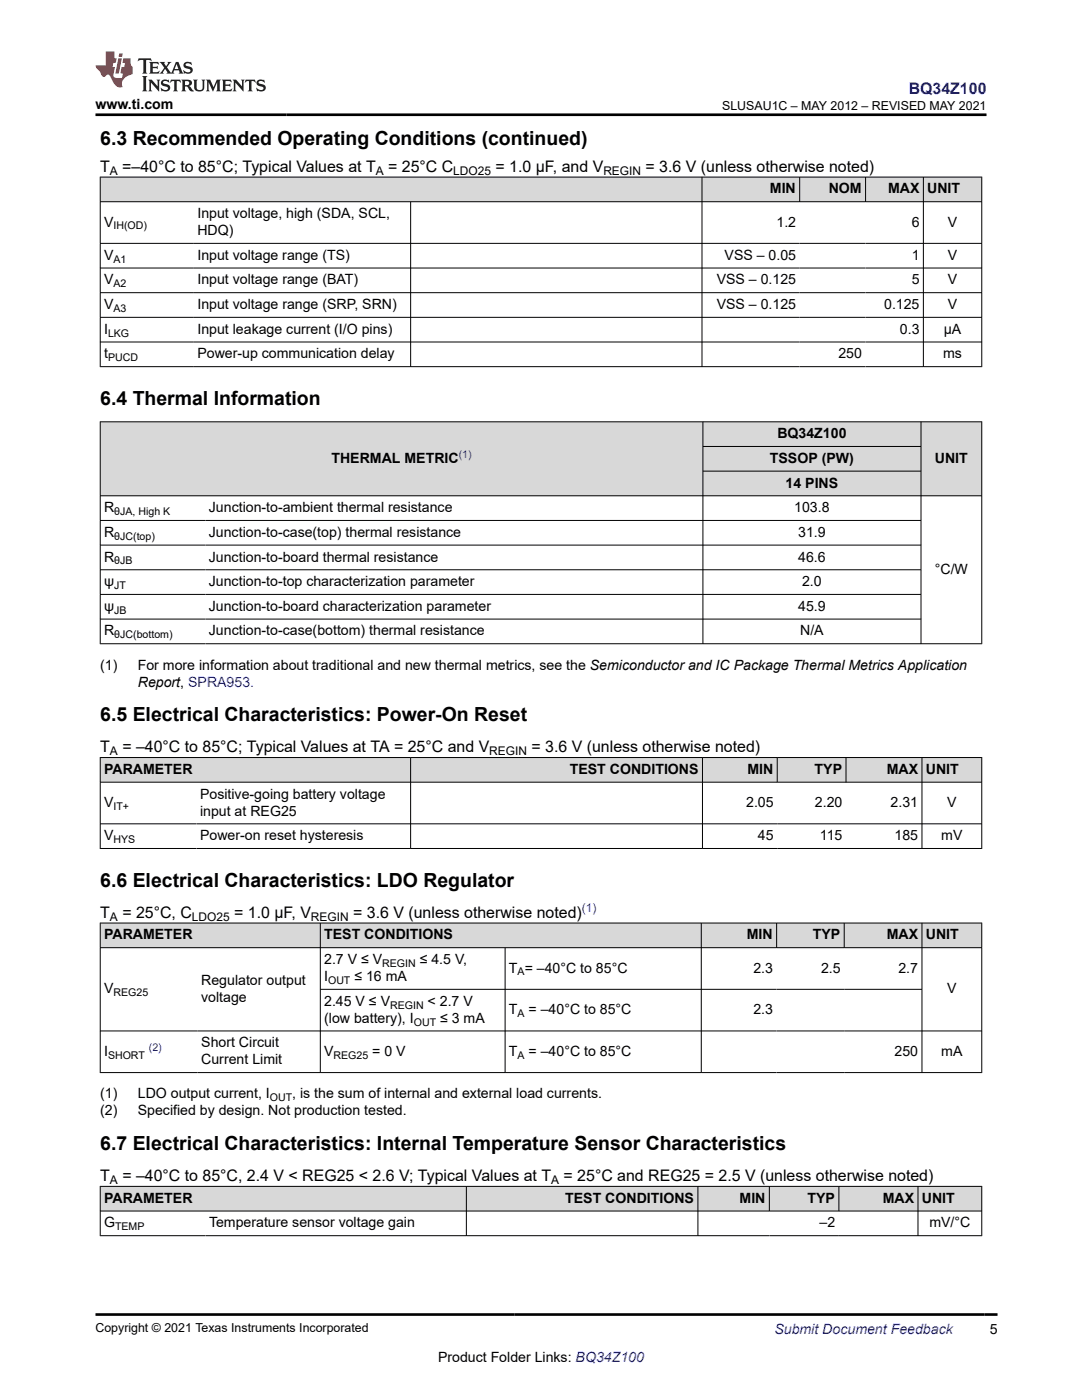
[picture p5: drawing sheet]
<svg xmlns="http://www.w3.org/2000/svg" width="216mm" height="279mm" viewBox="0 0 216 279" stroke-linecap="round" stroke-linejoin="round" font-family="sans-serif">
<defs><g id="words">
<g font-size="3.9">
<text x="20" y="28.8">6.3 Recommended Operating Conditions (continued)</text>
<text x="20" y="80.9">6.4 Thermal Information</text>
<text x="20" y="144">6.5 Electrical Characteristics: Power-On Reset</text>
<text x="20" y="177">6.6 Electrical Characteristics: LDO Regulator</text>
<text x="20" y="229.6">6.7 Electrical Characteristics: Internal Temperature Sensor Characteristics</text>
</g>
<text font-size="3.2" fill="#00f" x="181.3" y="18.7">BQ34Z100</text>
<g font-size="3.2">
<text x="20" y="34.3">T</text>
<text x="24.4" y="34.3">=–40°C to 85°C; Typical Values at T</text>
<text x="77.5" y="34.3">= 25°C C</text>
<text x="98.9" y="34.3">= 1.0 µF, and V</text>
<text x="128.8" y="34.3">= 3.6 V (unless otherwise noted)</text>
<text x="20" y="150.1">T</text>
<text x="24.4" y="150.1">= –40°C to 85°C; Typical Values at TA = 25°C and V</text>
<text x="106.1" y="150.1">= 3.6 V (unless otherwise noted)</text>
<text x="20" y="183.2">T</text>
<text x="24.4" y="183.2">= 25°C, C</text>
<text x="46.7" y="183.2">= 1.0 µF, V</text>
<text x="70.5" y="183.2">= 3.6 V (unless otherwise noted)</text>
<text x="20" y="235.7">T</text>
<text x="24.4" y="235.7">= –40°C to 85°C, 2.4 V &lt; REG25 &lt; 2.6 V; Typical Values at T</text>
<text x="112.5" y="235.7">= 25°C and REG25 = 2.5 V (unless otherwise noted)</text>
</g>
<g font-size="2.8">
<text x="19.1" y="21.8">www.ti.com</text>
<text x="153.6" y="38.6">MIN</text>
<text x="165.4" y="38.6">NOM</text>
<text x="177.2" y="38.6">MAX</text>
<text x="185" y="38.6">UNIT</text>
<text x="20.8" y="45.2">V</text>
<text x="39.4" y="43.5">Input voltage, high (SDA, SCL,</text>
<text x="39.4" y="46.9">HDQ)</text>
<text x="154.9" y="45.2">1.2</text>
<text x="181.9" y="45.2">6</text>
<text x="189.1" y="45.2">V</text>
<text x="20.8" y="51.8">V</text>
<text x="39.4" y="51.8">Input voltage range (TS)</text>
<text x="144.6" y="51.8">VSS – 0.05</text>
<text x="181.9" y="51.8">1</text>
<text x="189.1" y="51.8">V</text>
<text x="20.8" y="56.8">V</text>
<text x="39.4" y="56.8">Input voltage range (BAT)</text>
<text x="143" y="56.8">VSS – 0.125</text>
<text x="181.9" y="56.8">5</text>
<text x="189.1" y="56.8">V</text>
<text x="20.8" y="61.7">V</text>
<text x="39.4" y="61.7">Input voltage range (SRP, SRN)</text>
<text x="143" y="61.7">VSS – 0.125</text>
<text x="176.4" y="61.7">0.125</text>
<text x="189.1" y="61.7">V</text>
<text x="20.8" y="66.6">I</text>
<text x="20.8" y="71.5">t</text>
<text x="39.4" y="66.6">Input leakage current (I/O pins)</text>
<text x="39.4" y="71.5">Power-up communication delay</text>
<text x="167.3" y="71.5">250</text>
<text x="179.6" y="66.6">0.3</text>
<text x="188.2" y="71.5">ms</text>
<text x="188.3" y="66.6">μA</text>
<text x="155.1" y="87.5">BQ34Z100</text>
<text x="66.1" y="92.4">THERMAL METRIC</text>
<text x="153.6" y="92.4">TSSOP (PW)</text>
<text x="186.5" y="92.4">UNIT</text>
<text x="156.8" y="97.3">14 PINS</text>
<text x="20.8" y="102.2">R</text>
<text x="20.8" y="107.1">R</text>
<text x="41.7" y="107.1">Junction-to-case(top) thermal resistance</text>
<text x="41.7" y="102.2">Junction-to-ambient thermal resistance</text>
<text x="158.5" y="102.2">103.8</text>
<text x="159.3" y="107.1">31.9</text>
<text x="20.8" y="112.1">R</text>
<text x="41.7" y="112.1">Junction-to-board thermal resistance</text>
<text x="159.3" y="112.1">46.6</text>
<text x="20.8" y="117">ψ</text>
<text x="41.7" y="117">Junction-to-top characterization parameter</text>
<text x="160.1" y="117">2.0</text>
<text x="186.5" y="114.5">°C/W</text>
<text x="20.8" y="121.9">ψ</text>
<text x="41.7" y="121.9">Junction-to-board characterization parameter</text>
<text x="159.3" y="121.9">45.9</text>
<text x="20.8" y="126.8">R</text>
<text x="41.7" y="126.8">Junction-to-case(bottom) thermal resistance</text>
<text x="159.7" y="126.8">N/A</text>
<text x="20" y="133.6">(1)</text>
<text x="27.5" y="137">Report, SPRA953.</text>
<text x="27.5" y="133.6">For more information about traditional and new thermal metrics, see the Semiconductor and IC Package Thermal Metrics Application</text>
<text x="20.8" y="154.5">PARAMETER</text>
<text x="113.7" y="154.5">TEST CONDITIONS</text>
<text x="149.1" y="154.5">MIN</text>
<text x="162.6" y="154.5">TYP</text>
<text x="176.9" y="154.5">MAX</text>
<text x="184.7" y="154.5">UNIT</text>
<text x="20.8" y="161.1">V</text>
<text x="39.9" y="159.4">Positive-going battery voltage</text>
<text x="148.9" y="161.1">2.05</text>
<text x="162.6" y="161.1">2.20</text>
<text x="177.7" y="161.1">2.31</text>
<text x="189" y="161.1">V</text>
<text x="20.8" y="167.7">V</text>
<text x="39.9" y="162.8">input at REG25</text>
<text x="39.9" y="167.7">Power-on reset hysteresis</text>
<text x="151.2" y="167.7">45</text>
<text x="163.6" y="167.7">115</text>
<text x="178.5" y="167.7">185</text>
<text x="187.8" y="167.7">mV</text>
<text x="20.8" y="187.5">PARAMETER</text>
<text x="64.7" y="187.5">TEST CONDITIONS</text>
<text x="149" y="187.5">MIN</text>
<text x="162.2" y="187.5">TYP</text>
<text x="176.9" y="187.5">MAX</text>
<text x="184.7" y="187.5">UNIT</text>
<text x="40.2" y="196.6">Regulator output</text>
<text x="64.7" y="195.8">I</text>
<text x="64.7" y="192.4">2.7 V ≤ V</text>
<text x="70.7" y="195.8">≤ 16 mA</text>
<text x="83.8" y="192.4">≤ 4.5 V,</text>
<text x="101.6" y="194.1">T = –40°C to 85°C</text>
<text x="150.3" y="194.1">2.3</text>
<text x="163.8" y="194.1">2.5</text>
<text x="179.3" y="194.1">2.7</text>
<text x="20.8" y="198.3">V</text>
<text x="40.2" y="199.9">voltage</text>
<text x="64.7" y="200.7">2.45 V ≤ V</text>
<text x="85.3" y="200.7">&lt; 2.7 V</text>
<text x="101.6" y="202.4">T</text>
<text x="105.5" y="202.4">= –40°C to 85°C</text>
<text x="150.3" y="202.4">2.3</text>
<text x="189" y="198.3">V</text>
<text x="40.2" y="209">Short Circuit</text>
<text x="64.7" y="204.1">(low battery), I</text>
<text x="87.8" y="204.1">≤ 3 mA</text>
<text x="20.8" y="210.7">I</text>
<text x="40.2" y="212.4">Current Limit</text>
<text x="64.7" y="210.7">V</text>
<text x="74.3" y="210.7">= 0 V</text>
<text x="101.6" y="210.7">T</text>
<text x="105.5" y="210.7">= –40°C to 85°C</text>
<text x="178.5" y="210.7">250</text>
<text x="187.8" y="210.7">mA</text>
<text x="20" y="219.2">(1)</text>
<text x="27.5" y="219.2">LDO output current, I</text>
<text x="58.3" y="219.2">, is the sum of internal and external load currents.</text>
<text x="20" y="222.6">(2)</text>
<text x="27.5" y="222.6">Specified by design. Not production tested.</text>
<text x="20.8" y="240">PARAMETER</text>
<text x="20.8" y="245">G</text>
<text x="41.7" y="245">Temperature sensor voltage gain</text>
<text x="112.8" y="240">TEST CONDITIONS</text>
<text x="147.6" y="240">MIN</text>
<text x="161.1" y="240">TYP</text>
<text x="163.5" y="245">–2</text>
<text x="176.1" y="240">MAX</text>
<text x="183.9" y="240">UNIT</text>
<text x="185.4" y="245">mV/°C</text>
<text x="197.5" y="266.1">5</text>
<text x="87.4" y="271.7">Product Folder Links: BQ34Z100</text>
</g>
<text font-size="2.8" fill="#00f" x="154.5" y="266.2">Submit Document Feedback</text>
<g font-size="2.5">
<text x="144.1" y="21.9">SLUSAU1C – MAY 2012 – REVISED MAY 2021</text>
<text x="19.1" y="265.9">Copyright © 2021 Texas Instruments Incorporated</text>
</g>
<g font-size="2.4">
<text x="21.9" y="34.9">A</text>
<text x="75" y="34.9">A</text>
<text x="90.5" y="34.9">LDO25</text>
<text x="120.4" y="34.9">REGIN</text>
<text x="21.9" y="150.8">A</text>
<text x="97.6" y="150.8">REGIN</text>
<text x="21.9" y="183.8">A</text>
<text x="38.3" y="183.8">LDO25</text>
<text x="62.1" y="183.8">REGIN</text>
<text x="21.9" y="236.3">A</text>
<text x="110" y="236.3">A</text>
</g>
<text font-size="2.4" fill="#00f" x="116.1" y="182.1">(1)</text>
<g font-size="2.1">
<text x="22.6" y="45.8">IH(OD)</text>
<text x="22.6" y="52.4">A1</text>
<text x="22.6" y="57.3">A2</text>
<text x="22.7" y="62.2">A3</text>
<text x="21.6" y="67.2">LKG</text>
<text x="21.6" y="72.1">PUCD</text>
<text x="22.8" y="102.8">θJA, High K</text>
<text x="22.8" y="107.7">θJC(top)</text>
<text x="22.8" y="112.6">θJB</text>
<text x="22.8" y="117.5">JT</text>
<text x="22.8" y="122.5">JB</text>
<text x="22.8" y="127.4">θJC(bottom)</text>
<text x="22.7" y="161.6">IT+</text>
<text x="22.6" y="168.3">HYS</text>
<text x="65.5" y="196.4">OUT</text>
<text x="76.3" y="193">REGIN</text>
<text x="103.3" y="194.7">A</text>
<text x="22.6" y="198.8">REG25</text>
<text x="77.8" y="201.3">REGIN</text>
<text x="103.3" y="203">A</text>
<text x="82.6" y="204.7">OUT</text>
<text x="21.6" y="211.3">SHORT</text>
<text x="66.6" y="211.3">REG25</text>
<text x="103.3" y="211.3">A</text>
<text x="53.9" y="219.8">OUT</text>
<text x="23" y="245.5">TEMP</text>
</g>
<g font-size="2.1" fill="#00f">
<text x="91.5" y="91.4">(1)</text>
<text x="29.7" y="209.8">(2)</text>
</g>
</g></defs>
<g fill="#d8d8d8">
<path d="M20 35.3h175.9v5h-175.9z" fill-rule="evenodd"/>
<path d="M20.1 35.4h119.9v4.8h-119.9z" fill-rule="evenodd"/>
<path d="M140.1 35.4h19.4v4.8h-19.4z" fill-rule="evenodd"/>
<path d="M159.6 35.4h13.1v4.8h-13.1z" fill-rule="evenodd"/>
<path d="M172.8 35.4h11.4v4.8h-11.4z" fill-rule="evenodd"/>
<path d="M184.3 35.4h11.5v4.8h-11.5z" fill-rule="evenodd"/>
</g>
<g fill="none" stroke="#000" stroke-width=".2">
<path d="M19.9 35.3h176.1M20 35.3v37.9M140.1 35.3v37.9M159.6 35.3v5M172.7 35.3v5M184.3 35.3v37.9M195.9 35.3v37.9M19.9 40.3h176.1M19.9 48.6h176.1M19.9 53.5h176.1M19.9 58.4h176.1M81.9 40.3v32.9"/>
<path d="M19.9 63.3h176.1M19.9 68.3h176.1M19.9 73.2h176.1"/>
</g>
<g fill="#d8d8d8">
<path d="M20 84.2h175.9v4.9h-175.9z" fill-rule="evenodd"/>
<path d="M20.1 84.2h120.1v14.7h-120.1z" fill-rule="evenodd"/>
<path d="M140.3 84.2h43.4v4.8h-43.4z" fill-rule="evenodd"/>
<path d="M183.8 84.2h12v14.7h-12z" fill-rule="evenodd"/>
<path d="M140.3 89.2h43.4v4.8h-43.4z" fill-rule="evenodd"/>
<path d="M140.3 94.1h43.4v4.8h-43.4z" fill-rule="evenodd"/>
</g>
<g fill="none" stroke="#000" stroke-width=".2">
<path d="M19.9 84.2h176.1M19.9 98.9h176.1M20 84.1v44.4M140.3 84.1v44.4M140.3 89.1h43.5M140.3 94h43.5M183.8 84.1v44.4M195.9 84.1v44.4M19.9 103.9h163.9M19.9 108.8h163.9M19.9 113.7h163.9M19.9 118.6h163.9"/>
<path d="M19.9 128.5h176.1M19.9 123.6h163.9"/>
</g>
<g fill="#d8d8d8">
<path d="M20 151.2h175.9v4.9h-175.9z" fill-rule="evenodd"/>
<path d="M20.1 151.2h61.8v4.8h-61.8z" fill-rule="evenodd"/>
<path d="M82 151.2h58.1v4.8h-58.1z" fill-rule="evenodd"/>
<path d="M140.2 151.2h14.8v4.8h-14.8z" fill-rule="evenodd"/>
<path d="M155.1 151.2h13.6v4.8h-13.6z" fill-rule="evenodd"/>
<path d="M168.9 151.2h15v4.8h-15z" fill-rule="evenodd"/>
<path d="M184 151.2h11.8v4.8h-11.8z" fill-rule="evenodd"/>
</g>
<path d="M19.9 151.2h176.1M19.9 156.1h176.1M20 151.1v18.3M81.9 151.1v18.3M140.2 151.1v18.3M155.1 151.1v5.1M168.8 151.1v5.1M184 151.1v18.3M195.9 151.1v18.3M19.9 164.4h176.1M19.9 169.3h176.1" fill="none" stroke="#000" stroke-width=".2"/>
<g fill="#d8d8d8">
<path d="M20 184.2h175.9v4.9h-175.9z" fill-rule="evenodd"/>
<path d="M20.1 184.3h43.8v4.8h-43.8z" fill-rule="evenodd"/>
<path d="M64 184.3h75.9v4.8h-75.9z" fill-rule="evenodd"/>
<path d="M140 184.3h14.9v4.8h-14.9z" fill-rule="evenodd"/>
<path d="M155 184.3h13.4v4.8h-13.4z" fill-rule="evenodd"/>
<path d="M168.5 184.3h15.4v4.8h-15.4z" fill-rule="evenodd"/>
<path d="M184 184.3h11.8v4.8h-11.8z" fill-rule="evenodd"/>
</g>
<g fill="none" stroke="#000" stroke-width=".2">
<path d="M19.9 184.2h176.1M19.9 189.1h176.1M20 184.2v29.9M63.9 184.2v29.9M63.9 197.4h120.1M100.8 189.1v25M139.9 184.2v29.9M155 184.2v5M168.5 184.2v5M184 184.2v29.9M195.9 184.2v29.9M19.9 205.7h176.1"/>
<path d="M19.9 214.1h176.1"/>
</g>
<g fill="#d8d8d8">
<path d="M20 236.8h175.9v4.9h-175.9z" fill-rule="evenodd"/>
<path d="M20.1 236.8h72.9v4.8h-72.9z" fill-rule="evenodd"/>
<path d="M93.1 236.8h46.1v4.8h-46.1z" fill-rule="evenodd"/>
<path d="M139.3 236.8h14.2v4.8h-14.2z" fill-rule="evenodd"/>
<path d="M153.6 236.8h13.7v4.8h-13.7z" fill-rule="evenodd"/>
<path d="M167.5 236.8h15.6v4.8h-15.6z" fill-rule="evenodd"/>
<path d="M183.2 236.8h12.6v4.8h-12.6z" fill-rule="evenodd"/>
</g>
<path d="M19.9 236.8h176.1M20 236.7v10M93.1 236.7v10M139.3 236.7v10M153.5 236.7v5M167.4 236.7v5M183.2 236.7v10M195.9 236.7v10M19.9 241.7h176.1M19.9 246.6h176.1" fill="none" stroke="#000" stroke-width=".2"/>
<path d="M27.7 11.6l-.2 .6 .5-.2h.6v.1v2.2l-.2 .4h1l-.2-.4v-2.2v-.1h.5l.5 .2-.1-.6zM29.8 12.4l.2 .3v1.6l-.2 .4h1.9l.1-.6a1.08 1.08 0 0 1-1.3 .2v-.7h.6l.4 .2v-.7l-.4 .2h-.6v-.5l.2-.2a1 1 0 0 1 1 .3l-.1-.5zM31.8 12.4l1 1.1-1 1.2h.9l-.2-.2 .4-.8 .5 .8-.2 .2h1.6l-.2-.2 .1-.5h1l.1 .5-.1 .2h.9l-.2-.4-.8-1.9h-.5l-1 2.1-.8-1.1 .9-1h-.8l.2 .2-.5 .6-.3-.6 .1-.2zM35.2 12.8l.4 1h-.8zM36.8 12.5a.65 .65 0 0 0-.2 .7 .65 .65 0 0 0 .6 .5l.7 .1 .1 .3a.79 .79 0 0 1-.7 .4 .79 .79 0 0 1-.7-.5l.1 .7 .2-.1a.93 .93 0 0 0 1.1 0 .93 .93 0 0 0 .4-.9 1.46 1.46 0 0 0-1.2-.6l-.1-.3a1.09 1.09 0 0 1 1.2 .2l-.2-.6-.1 .1-.6-.2zM28.4 15.2l.2 .4v2.2l-.2 .4h1l-.2-.4v-2.2l.2-.4zM29.6 15.9l.2 .4v1.5l-.2 .4h.8l-.3-.4v-1.3l1.7 1.8v-2l.2-.4h-.8l.2 .2 .1 1.1-1.2-1.3zM32.3 16a.65 .65 0 0 0-.2 .8 .65 .65 0 0 0 .7 .4l.6 .2 .1 .2a.79 .79 0 0 1-.7 .4 .79 .79 0 0 1-.7-.5l.1 .7 .2-.1a.93 .93 0 0 0 1.1 .1 .93 .93 0 0 0 .4-1 1.46 1.46 0 0 0-1.2-.5l-.1-.4a1.09 1.09 0 0 1 1.2 .2l-.2-.6-.1 .1-.6-.1zM34.1 15.9l-.1 .6a.63 .63 0 0 1 .7-.3l.1 1.6-.3 .4h1l-.2-.4v-1.6a.66 .66 0 0 1 .8 .3l-.1-.6zM36.2 15.9l.2 .4v1.5l-.2 .4h.9l-.2-.2v-.7h.5l.1 .2a.79 .79 0 0 0 1.2 .6l-1-.9a.61 .61 0 0 0 .6-.6 .61 .61 0 0 0-.5-.7zM36.9 16.2h.2a.47 .47 0 0 1 .5 .1 .47 .47 0 0 1 .1 .5l-.2 .1-.6 .1zM38.5 15.9l.2 .2a2.27 2.27 0 0 0 .4 2 1.04 1.04 0 0 0 1.7-.7v-1.3l.2-.2h-.8l.2 .4v1.1a.6 .6 0 0 1-.6 .6 .6 .6 0 0 1-.6-.6v-1.1l.3-.4zM41.1 15.9l.2 .4v1.5l-.2 .4h.7l-.2-.4v-1.4l.9 1.9 .8-1.9v1.4l-.2 .4h1l-.3-.4v-1.5l.3-.4h-.8l-.7 1.5-.7-1.5zM44.3 15.9l.2 .4v1.5l-.2 .4h1.9l.1-.6a1.09 1.09 0 0 1-1.3 .2v-.7h.6l.4 .2v-.6l-.4 .2h-.6v-.6l.2-.1a1.01 1.01 0 0 1 1 .3l-.1-.6zM46.4 15.9l.3 .4v1.5l-.3 .4h.8l-.2-.4v-1.3l1.6 1.8v-2l.2-.4h-.7l.2 .2v1.1l-1.2-1.3zM49 15.9l-.1 .6a.63 .63 0 0 1 .8-.3v1.6l-.3 .4h1l-.2-.4v-1.6a.66 .66 0 0 1 .8 .3l-.1-.6zM51.4 16a.65 .65 0 0 0-.2 .8 .65 .65 0 0 0 .6 .4l.6 .2 .2 .2a.79 .79 0 0 1-.8 .4 .79 .79 0 0 1-.6-.5l.1 .7 .2-.1a.93 .93 0 0 0 1 .1 .93 .93 0 0 0 .5-1 1.46 1.46 0 0 0-1.3-.5l-.1-.4a1.09 1.09 0 0 1 1.3 .2l-.2-.6-.2 .1-.5-.1z" fill="#231f20"/>
<path d="M21.1 10.3v2.7h-2v.4l.9 1a.95 .95 0 0 0 .9 .9 .59 .59 0 0 1 .6-.4 .59 .59 0 0 1 .5 .3l.4 .8a1.59 1.59 0 0 0 2.1 1.4 1.61 1.61 0 0 1 1-2.3l1-.3-.1-1.5a1.59 1.59 0 0 1-.4-1.7h-1.4l-.2 .9h.5l-.1 .9h-.5l-.2 .9v.3l.4 .1-.2 .9h-.6a.73 .73 0 0 1-1.1-.7l.3-1.5h-.5l.2-.9h.5l.2-.9h-.5v-1.3zM23.6 11.6l-.6 3.1h.7l.6-3.1zM23.8 10.7l-.1 .6h.7l.1-.6z" fill="#ed1c24"/>
<path d="M19.1 22.9h177.8M19.1 262.3h180" fill="none" stroke="#000" stroke-width=".53"/>
<use href="#words"/>
</svg>
